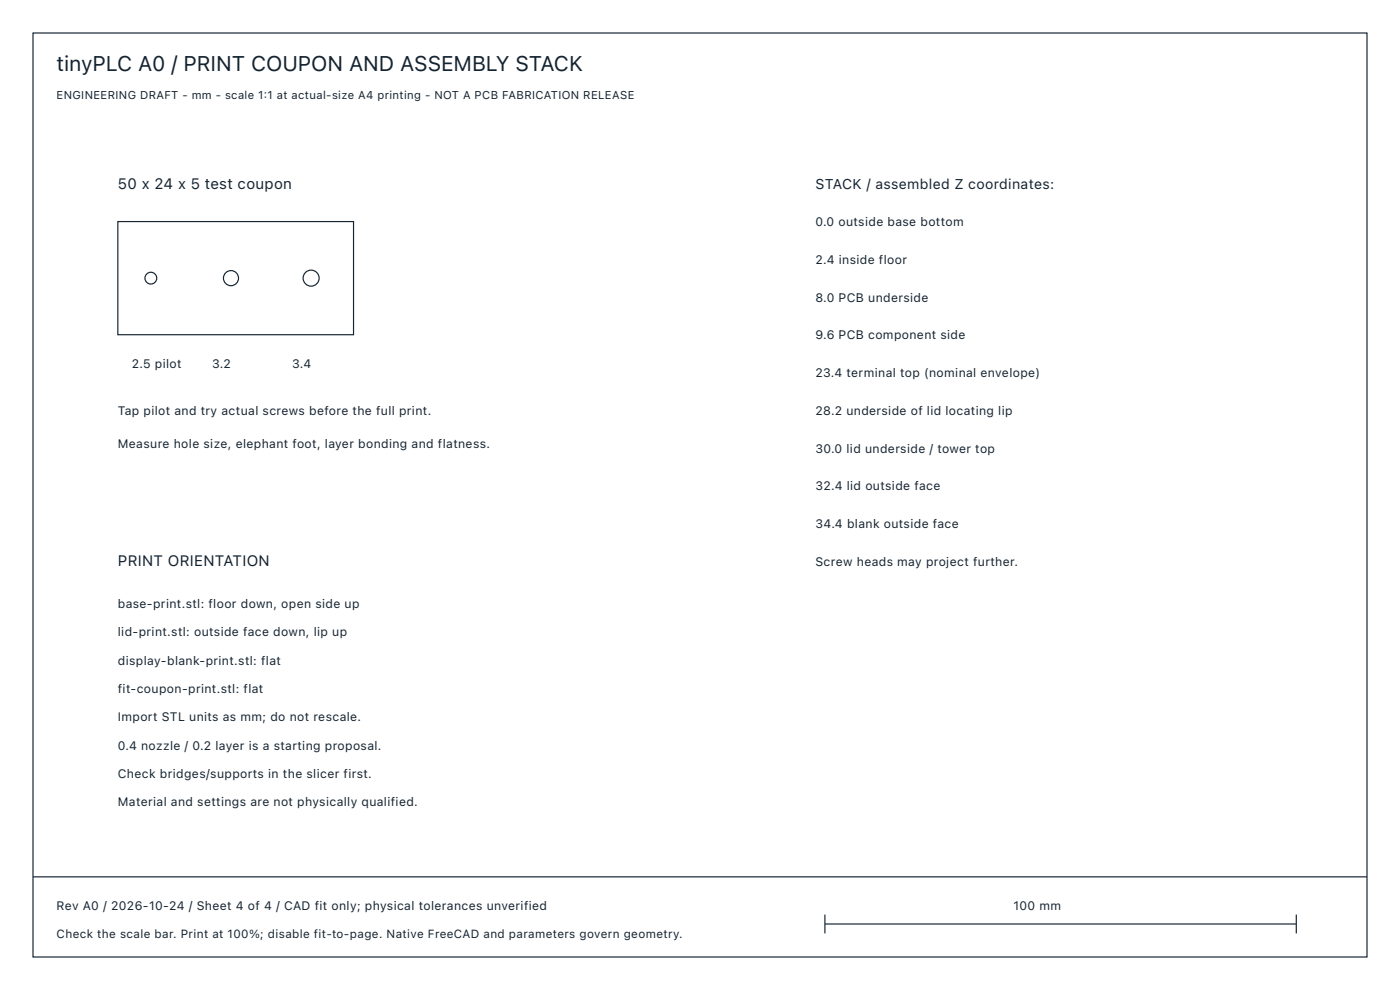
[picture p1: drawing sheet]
<svg xmlns="http://www.w3.org/2000/svg" width="297mm" height="210mm" viewBox="0 0 297 210" stroke-linecap="round" stroke-linejoin="round" font-family="sans-serif">
<defs><g id="words">
<text font-size="4.5" fill="#152431" x="12" y="15">tinyPLC A0 / PRINT COUPON AND ASSEMBLY STACK</text>
<g font-size="3.2" fill="#152431">
<text x="25" y="40">50 x 24 x 5 test coupon</text>
<text x="25" y="120">PRINT ORIENTATION</text>
</g>
<text font-size="3" fill="#152431" x="173" y="40">STACK / assembled Z coordinates:</text>
<g font-size="2.6" fill="#152431">
<text x="173" y="48">0.0 outside base bottom</text>
<text x="173" y="56">2.4 inside floor</text>
<text x="173" y="64">8.0 PCB underside</text>
<text x="173" y="72">9.6 PCB component side</text>
<text x="28" y="78">2.5 pilot</text>
<text x="45" y="78">3.2</text>
<text x="62" y="78">3.4</text>
<text x="173" y="80">23.4 terminal top (nominal envelope)</text>
<text x="25" y="88">Tap pilot and try actual screws before the full print.</text>
<text x="173" y="88">28.2 underside of lid locating lip</text>
<text x="25" y="95">Measure hole size, elephant foot, layer bonding and flatness.</text>
<text x="173" y="96">30.0 lid underside / tower top</text>
<text x="173" y="104">32.4 lid outside face</text>
<text x="173" y="112">34.4 blank outside face</text>
<text x="173" y="120">Screw heads may project further.</text>
<text x="25" y="129">base-print.stl: floor down, open side up</text>
<text x="25" y="135">lid-print.stl: outside face down, lip up</text>
<text x="25" y="141">display-blank-print.stl: flat</text>
<text x="25" y="147">fit-coupon-print.stl: flat</text>
<text x="25" y="153">Import STL units as mm; do not rescale.</text>
<text x="25" y="159">0.4 nozzle / 0.2 layer is a starting proposal.</text>
<text x="25" y="165">Check bridges/supports in the slicer first.</text>
<text x="25" y="171">Material and settings are not physically qualified.</text>
<text x="12" y="193">Rev A0 / 2026-10-24 / Sheet 4 of 4 / CAD fit only; physical tolerances unverified</text>
<text x="215" y="193">100 mm</text>
</g>
<text font-size="2.5" fill="#152431" x="12" y="199">Check the scale bar. Print at 100%; disable fit-to-page. Native FreeCAD and parameters govern geometry.</text>
<text font-size="2.4" fill="#152431" x="12" y="21">ENGINEERING DRAFT - mm - scale 1:1 at actual-size A4 printing - NOT A PCB FABRICATION RELEASE</text>
</g></defs>
<g fill="none" stroke="#152431" stroke-width=".25">
<path d="M7 7h283v196h-283zM25 47h50v24h-50zM7 186h283M175 196h100M175 194v4M275 194v4"/>
<circle cx="32" cy="59" r="1.25"/>
<circle cx="49" cy="59" r="1.6"/>
<circle cx="66" cy="59" r="1.7"/>
</g>
<use href="#words"/>
</svg>
